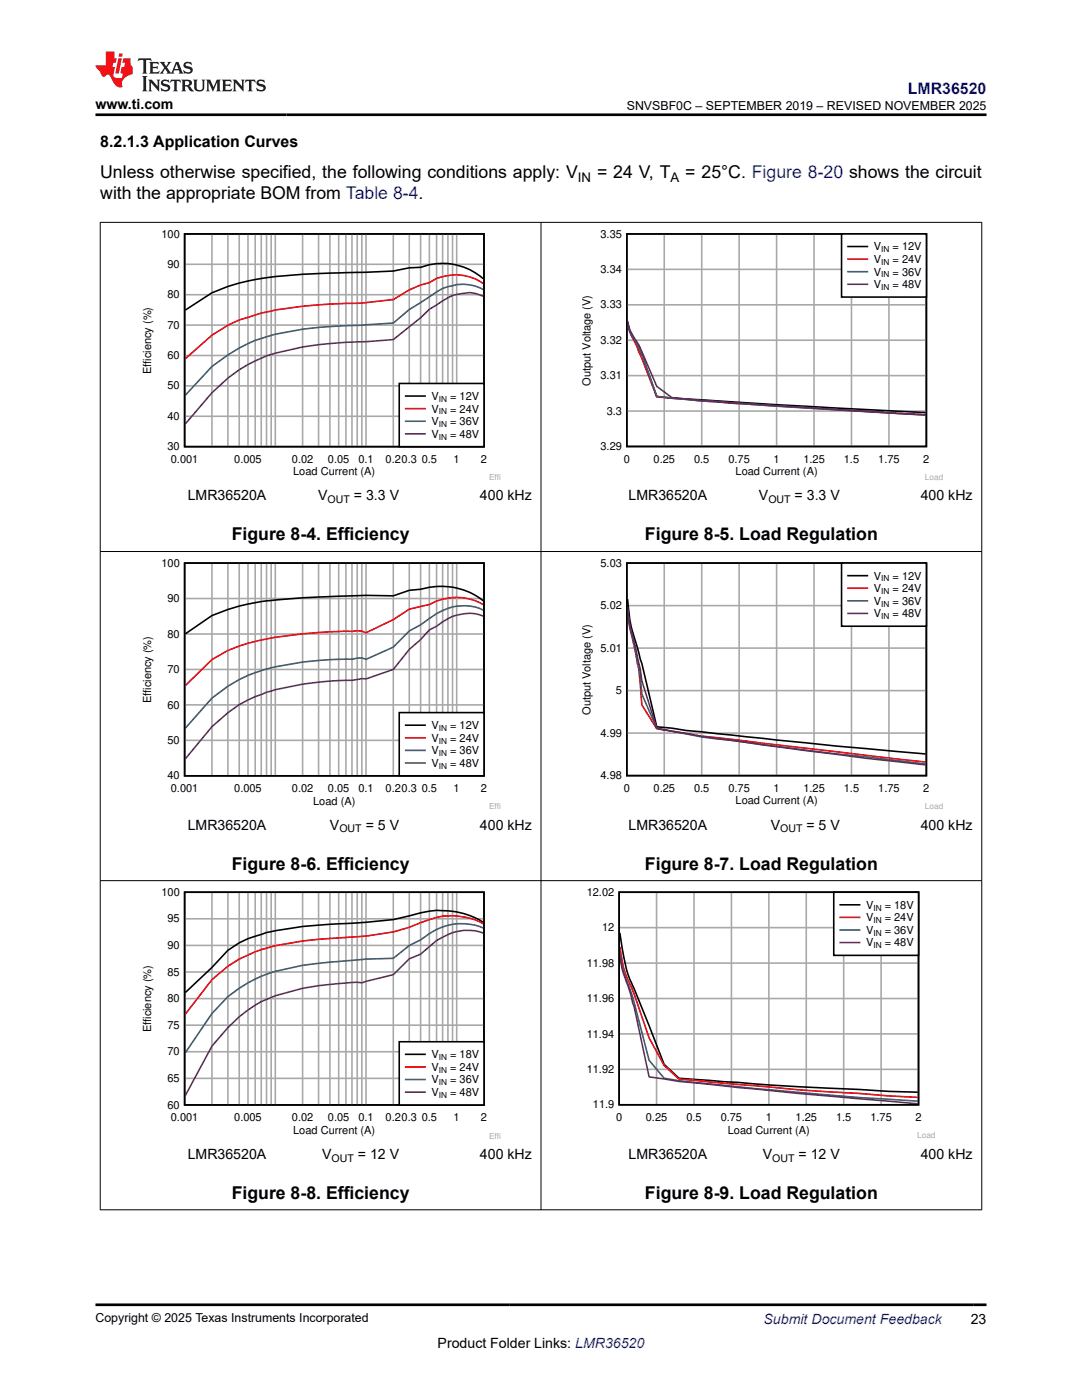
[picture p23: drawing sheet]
<svg xmlns="http://www.w3.org/2000/svg" width="216mm" height="279mm" viewBox="0 0 216 279" stroke-linecap="round" stroke-linejoin="round" font-family="sans-serif">
<defs><g id="words">
<g font-size="3.5">
<text x="20" y="35.5">Unless otherwise specified, the following conditions apply: V</text>
<text x="119.1" y="35.5">= 24 V, T</text>
<text x="136.7" y="35.5">= 25°C. Figure 8-20 shows the circuit</text>
<text x="20" y="39.8">with the appropriate BOM from Table 8-4.</text>
<text x="46.2" y="107.8">Figure 8-4. Efficiency</text>
<text x="128.7" y="107.8">Figure 8-5. Load Regulation</text>
<text x="46.2" y="173.5">Figure 8-6. Efficiency</text>
<text x="128.7" y="173.5">Figure 8-7. Load Regulation</text>
<text x="46.2" y="239.2">Figure 8-8. Efficiency</text>
<text x="128.7" y="239.2">Figure 8-9. Load Regulation</text>
</g>
<text font-size="3.2" fill="#00f" x="181.1" y="18.7">LMR36520</text>
<text font-size="3.2" x="20" y="29.3">8.2.1.3 Application Curves</text>
<g font-size="2.8">
<text x="19" y="21.8">www.ti.com</text>
<text x="37.5" y="99.9">LMR36520A</text>
<text x="63.5" y="99.9">V</text>
<text x="70.6" y="99.9">= 3.3 V</text>
<text x="95.8" y="99.9">400 kHz</text>
<text x="125.4" y="99.9">LMR36520A</text>
<text x="151.4" y="99.9">V</text>
<text x="158.6" y="99.9">= 3.3 V</text>
<text x="183.7" y="99.9">400 kHz</text>
<text x="37.5" y="165.6">LMR36520A</text>
<text x="65.8" y="165.6">V</text>
<text x="73" y="165.6">= 5 V</text>
<text x="95.8" y="165.6">400 kHz</text>
<text x="125.4" y="165.6">LMR36520A</text>
<text x="153.8" y="165.6">V</text>
<text x="160.9" y="165.6">= 5 V</text>
<text x="183.7" y="165.6">400 kHz</text>
<text x="37.5" y="231.3">LMR36520A</text>
<text x="64.3" y="231.3">V</text>
<text x="71.4" y="231.3">= 12 V</text>
<text x="95.8" y="231.3">400 kHz</text>
<text x="125.4" y="231.3">LMR36520A</text>
<text x="152.2" y="231.3">V</text>
<text x="159.4" y="231.3">= 12 V</text>
<text x="183.7" y="231.3">400 kHz</text>
<text x="87.3" y="269">Product Folder Links: LMR36520</text>
<text x="193.7" y="264.2">23</text>
</g>
<text font-size="2.8" fill="#00f" x="152.4" y="264.2">Submit Document Feedback</text>
<g font-size="2.6">
<text x="115.3" y="36.2">IN</text>
<text x="133.8" y="36.2">A</text>
</g>
<g font-size="2.5">
<text x="125.1" y="21.9">SNVSBF0C – SEPTEMBER 2019 – REVISED NOVEMBER 2025</text>
<text x="19" y="263.9">Copyright © 2025 Texas Instruments Incorporated</text>
</g>
<g font-size="2.2">
<text x="32.2" y="47.4">100</text>
<text x="119.8" y="47.4">3.35</text>
<text x="33.4" y="53.5">90</text>
<text x="174.4" y="50">V</text>
<text x="174.4" y="52.5">V</text>
<text x="178.1" y="50">= 12V</text>
<text x="178.1" y="52.5">= 24V</text>
<text x="33.4" y="59.5">80</text>
<text x="119.8" y="54.5">3.34</text>
<text x="174.4" y="55">V</text>
<text x="174.4" y="57.5">V</text>
<text x="178.1" y="55">= 36V</text>
<text x="178.1" y="57.5">= 48V</text>
<text x="33.4" y="65.6">70</text>
<text x="119.8" y="61.6">3.33</text>
<text x="33.4" y="71.7">60</text>
<text x="119.8" y="68.6">3.32</text>
<text x="30.2" y="74.6" transform="rotate(-90 30.2 74.6)">Efficiency (%)</text>
<text x="33.4" y="77.7">50</text>
<text x="117.8" y="77" transform="rotate(-90 117.8 77)">Output Voltage (V)</text>
<text x="119.8" y="75.7">3.31</text>
<text x="33.4" y="83.8">40</text>
<text x="86.1" y="79.8">V</text>
<text x="86.1" y="82.3">V</text>
<text x="89.8" y="79.8">= 12V</text>
<text x="89.8" y="82.3">= 24V</text>
<text x="121.1" y="82.8">3.3</text>
<text x="33.4" y="89.9">30</text>
<text x="86.1" y="84.9">V</text>
<text x="86.1" y="87.4">V</text>
<text x="89.8" y="84.9">= 36V</text>
<text x="89.8" y="87.4">= 48V</text>
<text x="119.8" y="89.8">3.29</text>
<text x="34.1" y="92.4">0.001</text>
<text x="46.7" y="92.4">0.005</text>
<text x="58.2" y="92.4">0.02</text>
<text x="58.5" y="94.9">Load Current (A)</text>
<text x="65.4" y="92.4">0.05</text>
<text x="71.5" y="92.4">0.1</text>
<text x="76.9" y="92.4">0.20.3</text>
<text x="84.1" y="92.4">0.5</text>
<text x="90.5" y="92.4">1</text>
<text x="96" y="92.4">2</text>
<text x="124.5" y="92.3">0</text>
<text x="130.4" y="92.3">0.25</text>
<text x="138.5" y="92.3">0.5</text>
<text x="145.3" y="92.3">0.75</text>
<text x="146.8" y="94.8">Load Current (A)</text>
<text x="154.4" y="92.3">1</text>
<text x="160.3" y="92.3">1.25</text>
<text x="168.4" y="92.3">1.5</text>
<text x="175.2" y="92.3">1.75</text>
<text x="184.2" y="92.3">2</text>
<text x="32.2" y="113.1">100</text>
<text x="119.8" y="113.1">5.03</text>
<text x="174.4" y="115.7">V</text>
<text x="174.4" y="118.2">V</text>
<text x="178.1" y="115.7">= 12V</text>
<text x="178.1" y="118.2">= 24V</text>
<text x="33.4" y="120.2">90</text>
<text x="119.8" y="121.6">5.02</text>
<text x="174.4" y="120.7">V</text>
<text x="174.4" y="123.2">V</text>
<text x="178.1" y="120.7">= 36V</text>
<text x="178.1" y="123.2">= 48V</text>
<text x="33.4" y="127.2">80</text>
<text x="119.8" y="130.1">5.01</text>
<text x="33.4" y="134.3">70</text>
<text x="30.2" y="140.3" transform="rotate(-90 30.2 140.3)">Efficiency (%)</text>
<text x="33.4" y="141.4">60</text>
<text x="117.8" y="142.7" transform="rotate(-90 117.8 142.7)">Output Voltage (V)</text>
<text x="122.9" y="138.6">5</text>
<text x="33.4" y="148.5">50</text>
<text x="86.1" y="145.5">V</text>
<text x="86.1" y="148">V</text>
<text x="89.8" y="145.5">= 12V</text>
<text x="89.8" y="148">= 24V</text>
<text x="119.8" y="147">4.99</text>
<text x="33.4" y="155.6">40</text>
<text x="86.1" y="150.5">V</text>
<text x="86.1" y="153.1">V</text>
<text x="89.8" y="150.5">= 36V</text>
<text x="89.8" y="153.1">= 48V</text>
<text x="119.8" y="155.5">4.98</text>
<text x="34.1" y="158.1">0.001</text>
<text x="46.7" y="158.1">0.005</text>
<text x="58.2" y="158.1">0.02</text>
<text x="62.5" y="160.6">Load (A)</text>
<text x="65.4" y="158.1">0.05</text>
<text x="71.5" y="158.1">0.1</text>
<text x="76.9" y="158.1">0.20.3</text>
<text x="84.1" y="158.1">0.5</text>
<text x="90.5" y="158.1">1</text>
<text x="96" y="158.1">2</text>
<text x="124.5" y="158">0</text>
<text x="130.4" y="158">0.25</text>
<text x="138.5" y="158">0.5</text>
<text x="145.3" y="158">0.75</text>
<text x="146.8" y="160.5">Load Current (A)</text>
<text x="154.4" y="158">1</text>
<text x="160.3" y="158">1.25</text>
<text x="168.4" y="158">1.5</text>
<text x="175.2" y="158">1.75</text>
<text x="184.2" y="158">2</text>
<text x="32.2" y="178.8">100</text>
<text x="117.1" y="178.8">12.02</text>
<text x="33.4" y="184.1">95</text>
<text x="120.1" y="185.9">12</text>
<text x="172.8" y="181.4">V</text>
<text x="172.8" y="183.9">V</text>
<text x="176.5" y="181.4">= 18V</text>
<text x="176.5" y="183.9">= 24V</text>
<text x="33.4" y="189.4">90</text>
<text x="172.8" y="186.4">V</text>
<text x="172.8" y="188.9">V</text>
<text x="176.5" y="186.4">= 36V</text>
<text x="176.5" y="188.9">= 48V</text>
<text x="33.4" y="194.7">85</text>
<text x="117.1" y="192.9">11.98</text>
<text x="33.4" y="200">80</text>
<text x="117.1" y="200">11.96</text>
<text x="30.2" y="206" transform="rotate(-90 30.2 206)">Efficiency (%)</text>
<text x="33.4" y="205.3">75</text>
<text x="117.1" y="207.1">11.94</text>
<text x="33.4" y="215.9">65</text>
<text x="33.4" y="210.6">70</text>
<text x="86.1" y="211.2">V</text>
<text x="86.1" y="213.7">V</text>
<text x="89.8" y="211.2">= 18V</text>
<text x="89.8" y="213.7">= 24V</text>
<text x="117.1" y="214.1">11.92</text>
<text x="33.4" y="221.2">60</text>
<text x="86.1" y="216.2">V</text>
<text x="86.1" y="218.7">V</text>
<text x="89.8" y="216.2">= 36V</text>
<text x="89.8" y="218.7">= 48V</text>
<text x="118.3" y="221.2">11.9</text>
<text x="34.1" y="223.8">0.001</text>
<text x="46.7" y="223.8">0.005</text>
<text x="58.2" y="223.8">0.02</text>
<text x="58.5" y="226.3">Load Current (A)</text>
<text x="65.4" y="223.8">0.05</text>
<text x="71.5" y="223.8">0.1</text>
<text x="76.9" y="223.8">0.20.3</text>
<text x="84.1" y="223.8">0.5</text>
<text x="90.5" y="223.8">1</text>
<text x="96" y="223.8">2</text>
<text x="122.9" y="223.7">0</text>
<text x="128.9" y="223.7">0.25</text>
<text x="137" y="223.7">0.5</text>
<text x="143.8" y="223.7">0.75</text>
<text x="145.2" y="226.2">Load Current (A)</text>
<text x="152.8" y="223.7">1</text>
<text x="158.7" y="223.7">1.25</text>
<text x="166.8" y="223.7">1.5</text>
<text x="173.7" y="223.7">1.75</text>
<text x="182.7" y="223.7">2</text>
</g>
<g font-size="2.1">
<text x="65.4" y="100.4">OUT</text>
<text x="153.3" y="100.4">OUT</text>
<text x="67.7" y="166.1">OUT</text>
<text x="155.7" y="166.1">OUT</text>
<text x="66.1" y="231.8">OUT</text>
<text x="154.1" y="231.8">OUT</text>
</g>
<g font-size="1.7">
<text x="87.6" y="80.2">IN</text>
<text x="87.6" y="82.7">IN</text>
<text x="87.6" y="85.2">IN</text>
<text x="87.6" y="87.7">IN</text>
<text x="87.6" y="145.9">IN</text>
<text x="87.6" y="148.4">IN</text>
<text x="87.6" y="150.9">IN</text>
<text x="87.6" y="153.4">IN</text>
<text x="87.6" y="211.6">IN</text>
<text x="87.6" y="214.1">IN</text>
<text x="87.6" y="216.6">IN</text>
<text x="87.6" y="219.1">IN</text>
</g>
<g font-size="1.7" fill="#a8a8a8">
<text x="97.6" y="95.9">Effi</text>
<text x="97.6" y="161.5">Effi</text>
<text x="97.6" y="227.2">Effi</text>
</g>
<g font-size="1.6">
<text x="175.8" y="50.4">IN</text>
<text x="175.8" y="52.9">IN</text>
<text x="175.8" y="55.4">IN</text>
<text x="175.8" y="57.9">IN</text>
<text x="175.8" y="116">IN</text>
<text x="175.8" y="118.6">IN</text>
<text x="175.8" y="121.1">IN</text>
<text x="175.8" y="123.6">IN</text>
<text x="174.3" y="181.7">IN</text>
<text x="174.3" y="184.2">IN</text>
<text x="174.3" y="186.8">IN</text>
<text x="174.3" y="189.3">IN</text>
</g>
<g font-size="1.6" fill="#a8a8a8">
<text x="184.6" y="95.8">Load</text>
<text x="184.6" y="161.5">Load</text>
<text x="183" y="227.2">Load</text>
</g>
</g></defs>
<path d="M36.8 46.7h59.8v42.4h-59.8zM96.4 55.6a12.4 12.4 0 0 0-12.5-2.2h-2.2l-3.2 .7-14.9 .5a83.1 83.1 0 0 0-11.5 1l-1.2 .2a36.1 36.1 0 0 0-8.6 2.6l-5.3 3.5" fill="none" stroke="#000" stroke-width=".32"/>
<g fill="none" stroke="#a8a8a8" stroke-width=".32">
<path d="M36.8 58.8h59.8M36.8 52.7h59.8M42.3 46.7v42.4M45.5 46.7v42.4M47.7 46.7v42.4M49.5 46.7v42.4M50.9 46.7v42.4M52.1 46.7v42.4M53.2 46.7v42.4M54.1 46.7v42.4M54.9 46.7v42.4M60.4 46.7v42.4"/>
<path d="M63.6 46.7v42.4M65.8 46.7v42.4M67.6 46.7v42.4M69 46.7v42.4M70.2 46.7v42.4M71.3 46.7v42.4M72.2 46.7v42.4M73 46.7v42.4M78.5 46.7v42.4M81.7 46.7v42.4M83.9 46.7v42.4M85.7 46.7v42.4"/>
<path d="M87.1 46.7v42.4M88.3 46.7v42.4M89.4 46.7v42.4M90.3 46.7v42.4M91.1 46.7v42.4M36.8 77h59.8M36.8 70.9h59.8M36.8 64.9h59.8M36.8 83.1h59.8"/>
</g>
<path d="M96.4 56.6a9.5 9.5 0 0 0-10.7-.2l-1.8 .5-2.2 1-3.2 1.9-6.3 .7-4.6 .1a83.3 83.3 0 0 0-15.5 1.9l-1.2 .4a22.6 22.6 0 0 0-8.6 4l-5.3 4.7" fill="none" stroke="#f00" stroke-width=".32"/>
<path d="M96.4 57.8a8.7 8.7 0 0 0-7-.6l-1.1 .4-1.2 .7-5.4 3.5-3.2 2.7-10.9 .6a57.9 57.9 0 0 0-15.5 2.5 28.1 28.1 0 0 0-9.8 5.5l-5.3 5.8" fill="none" stroke="#295c75" stroke-width=".32"/>
<path d="M96.4 59.1a6.9 6.9 0 0 0-5.3-.3 11.3 11.3 0 0 0-4 2.1l-1.4 .8-1.8 1.7-5.4 4.4-5.5 .4a83.2 83.2 0 0 0-12.6 1l-5.5 1.3a28 28 0 0 0-12.6 7.9l-5.3 6.2" fill="none" stroke="#68275f" stroke-width=".32"/>
<path d="M79.7 76.5h16.9v12.6h-16.9z" fill-rule="evenodd" fill="#fff"/>
<path d="M125.1 46.7h59.7v42.4h-59.7zM79.7 76.5h16.9v12.6h-16.9zM80.9 79h3.9M125.2 64.3l.1 .2a10 10 0 0 0 1.6 3.7l1.2 2.5 3 8.5 23.9 1.6 29.7 1.5" fill="none" stroke="#000" stroke-width=".32"/>
<path d="M125.2 64.6a8 8 0 0 0 1.4 3.5l1.5 3.4 3 7.7 2.9 .3a778.8 778.8 0 0 0 32.9 2.3l17.8 1M80.9 81.6h3.9" fill="none" stroke="#f00" stroke-width=".32"/>
<path d="M125.2 64.4l.1 .2a9.5 9.5 0 0 0 1.6 3.7l1.2 2.5 3 8.3 8.9 .9 44.7 2.8M80.9 84.1h3.9" fill="none" stroke="#295c75" stroke-width=".32"/>
<path d="M125.2 64l.1 .2a8.7 8.7 0 0 0 1.9 4.2l.6 1.1 3.3 7.6 2.9 2.2a687.3 687.3 0 0 0 32.9 2.4l17.8 1.1M80.9 86.6h3.9" fill="none" stroke="#68275f" stroke-width=".32"/>
<path d="M125.1 53.8h59.8M132.5 46.7v42.4M140 46.7v42.4M147.5 46.7v42.4M155 46.7v42.4M162.4 46.7v42.4M169.9 46.7v42.4M177.4 46.7v42.4M125.1 75h59.8M125.1 67.9h59.8M125.1 60.8h59.8M125.1 82h59.8" fill="none" stroke="#a8a8a8" stroke-width=".32"/>
<path d="M167.9 46.7h16.9v12.6h-16.9z" fill-rule="evenodd" fill="#fff"/>
<path d="M167.9 46.7h16.9v12.6h-16.9zM169.2 49.2h3.9M36.8 112.4h59.8v42.4h-59.8zM96.4 119.9a13.7 13.7 0 0 0-12.5-2.3l-2.2 .2-3.2 1.1-5.5-.1-5.4 .2-7.2 .3-5.5 .4a41.6 41.6 0 0 0-12.6 3.2l-5.3 3.6" fill="none" stroke="#000" stroke-width=".32"/>
<path d="M169.2 51.7h3.9M96.4 120.7a10.7 10.7 0 0 0-10.7-.1l-4 1-3.2 2.1-5.5 2.6-.8-.3-.9-.1-3.7 .1a92.2 92.2 0 0 0-15.5 1.7 28.6 28.6 0 0 0-9.8 3.9l-5.3 5.2" fill="none" stroke="#f00" stroke-width=".32"/>
<path d="M169.2 54.2h3.9M96.4 121.8a10.1 10.1 0 0 0-10.7 1.6l-1.8 1.3-2.2 1.2-3.2 3.2-5.5 2.5-.8-.3-2 .3h-2.6a61 61 0 0 0-15.5 2.2 26.2 26.2 0 0 0-9.8 5.5l-5.3 6" fill="none" stroke="#295c75" stroke-width=".32"/>
<path d="M169.2 56.7h3.9M96.4 123a9.2 9.2 0 0 0-9.3 2l-1.4 .7-1.8 2-2.2 1.9-3.2 4-5.5 1.9-.8-.1a15.7 15.7 0 0 1-4.6 .4 60.2 60.2 0 0 0-14.4 2.4l-1.1 .4a23.6 23.6 0 0 0-9.8 6.4l-5.3 6.4" fill="none" stroke="#68275f" stroke-width=".32"/>
<g fill="none" stroke="#a8a8a8" stroke-width=".32">
<path d="M36.8 119.4h59.8M42.3 112.4v42.4M45.5 112.4v42.4M47.7 112.4v42.4M49.5 112.4v42.4M50.9 112.4v42.4M52.1 112.4v42.4M53.2 112.4v42.4M54.1 112.4v42.4M54.9 112.4v42.4M60.4 112.4v42.4M63.6 112.4v42.4"/>
<path d="M65.8 112.4v42.4M67.6 112.4v42.4M69 112.4v42.4M70.2 112.4v42.4M71.3 112.4v42.4M72.2 112.4v42.4M73 112.4v42.4M78.5 112.4v42.4M81.7 112.4v42.4M83.9 112.4v42.4M85.7 112.4v42.4M87.1 112.4v42.4"/>
<path d="M88.3 112.4v42.4M89.4 112.4v42.4M90.3 112.4v42.4M91.1 112.4v42.4M36.8 133.6h59.8M36.8 126.5h59.8M36.8 147.8h59.8M36.8 140.7h59.8"/>
</g>
<path d="M79.7 142.2h16.9v12.6h-16.9z" fill-rule="evenodd" fill="#fff"/>
<path d="M125.1 112.4h59.7v42.4h-59.7zM125.2 119.6l.1 .9a29.4 29.4 0 0 0 1.9 8.7l.9 3.2 3 12.7 2.9 .2 3 .5 29.9 3.1 17.8 1.6M79.7 142.2h16.9v12.6h-16.9zM80.9 144.7h3.9" fill="none" stroke="#000" stroke-width=".32"/>
<path d="M125.2 121.7a31.2 31.2 0 0 0 1.4 7.4l.3 1.4a46.9 46.9 0 0 1 1.2 10.2l3 4.8 2.9 .4a143.9 143.9 0 0 0 15 2l35.7 4.2M80.9 147.2h3.9" fill="none" stroke="#f00" stroke-width=".32"/>
<path d="M125.2 121.7a28.8 28.8 0 0 0 1.4 7l.3 1.4a51.3 51.3 0 0 1 1.2 8.4l3 6.9 2.9 .5a76.9 76.9 0 0 0 12 1.9l14.9 1.9 23.8 2.8M80.9 149.8h3.9" fill="none" stroke="#295c75" stroke-width=".32"/>
<path d="M125.2 121.2l.1 .3a34 34 0 0 0 1.6 7.9l.9 4.1 .3 2.4 3 9.4a364.1 364.1 0 0 0 23.9 3.7l17.9 2.3 11.8 1.3M80.9 152.3h3.9" fill="none" stroke="#68275f" stroke-width=".32"/>
<path d="M132.5 112.4v42.4M140 112.4v42.4M147.5 112.4v42.4M155 112.4v42.4M162.4 112.4v42.4M169.9 112.4v42.4M177.4 112.4v42.4M125.1 137.8h59.8M125.1 129.3h59.8M125.1 120.9h59.8M125.1 146.3h59.8" fill="none" stroke="#a8a8a8" stroke-width=".32"/>
<path d="M167.9 112.4h16.9v12.6h-16.9z" fill-rule="evenodd" fill="#fff"/>
<path d="M167.9 112.4h16.9v12.6h-16.9zM169.2 114.9h3.9M36.8 178.1h59.8v42.4h-59.8zM96.4 184.1a17 17 0 0 0-14.7-1.3l-3.2 .7-5.5 .6-5.4 .3a79.7 79.7 0 0 0-14.4 1.7l-1.1 .4a17 17 0 0 0-6.6 3.2l-3.2 3.4-5.3 5" fill="none" stroke="#000" stroke-width=".32"/>
<path d="M169.2 117.4h3.9M96.4 184.4a13.9 13.9 0 0 0-12.5-.3 33.6 33.6 0 0 1-12.6 2.8l-3.7 .3a64.8 64.8 0 0 0-15.5 2.3 26.9 26.9 0 0 0-9.8 6l-5.3 6.9" fill="none" stroke="#f00" stroke-width=".32"/>
<path d="M169.2 119.9h3.9M96.4 185.2a11.1 11.1 0 0 0-10.7 1.1l-1.8 1.3-2.2 1.1-3.2 2.6-5.5 .1-5.4 .5a51.2 51.2 0 0 0-15.5 2.9 25.2 25.2 0 0 0-9.8 7.5l-5.3 7.8" fill="none" stroke="#295c75" stroke-width=".32"/>
<path d="M169.2 122.4h3.9M96.4 186.2a9.3 9.3 0 0 0-8.1 .8l-1.2 .7-3.2 2.7-2.2 1-3.2 3.1-6.3 1.6-.9-.1-3.7 .3a43.9 43.9 0 0 0-15.5 3.6 29.7 29.7 0 0 0-9.8 8.9l-5.3 9.8" fill="none" stroke="#68275f" stroke-width=".32"/>
<g fill="none" stroke="#a8a8a8" stroke-width=".32">
<path d="M42.3 178.1v42.4M45.5 178.1v42.4M47.7 178.1v42.4M49.5 178.1v42.4M50.9 178.1v42.4M52.1 178.1v42.4M53.2 178.1v42.4M54.1 178.1v42.4M54.9 178.1v42.4M60.4 178.1v42.4M63.6 178.1v42.4M65.8 178.1v42.4"/>
<path d="M67.6 178.1v42.4M69 178.1v42.4M70.2 178.1v42.4M71.3 178.1v42.4M72.2 178.1v42.4M73 178.1v42.4M78.5 178.1v42.4M81.7 178.1v42.4M83.9 178.1v42.4M85.7 178.1v42.4M87.1 178.1v42.4M88.3 178.1v42.4"/>
<path d="M89.4 178.1v42.4M90.3 178.1v42.4M91.1 178.1v42.4M36.8 199.3h59.8M36.8 194h59.8M36.8 188.7h59.8M36.8 183.4h59.8M36.8 215.2h59.8M36.8 209.9h59.8M36.8 204.6h59.8"/>
</g>
<path d="M79.7 207.9h16.9v12.6h-16.9z" fill-rule="evenodd" fill="#fff"/>
<path d="M123.5 178.1h59.8v42.4h-59.8zM123.7 186.2l.1 .7a33 33 0 0 0 2.7 10.4l6 15.1 3 2.8 3 .2a772.5 772.5 0 0 0 32.8 2l6 .4 5.8 .2M79.7 207.9h16.9v12.6h-16.9zM80.9 210.4h3.9" fill="none" stroke="#000" stroke-width=".32"/>
<path d="M123.7 188.9l.1 .5a20.5 20.5 0 0 0 2.4 8.2l3.3 9.5 3 5.5 3 2.8 14.9 1.3a307.8 307.8 0 0 0 20.9 1.5l11.8 .8M80.9 212.9h3.9" fill="none" stroke="#f00" stroke-width=".32"/>
<path d="M123.7 190.1v.3a19.9 19.9 0 0 0 1.9 6.9l.9 2.8 3 11.5 3 3.6 3 .5 6 .6a975.8 975.8 0 0 0 41.6 3.5M80.9 215.4h3.9" fill="none" stroke="#295c75" stroke-width=".32"/>
<path d="M123.7 190.7v.2a19.1 19.1 0 0 0 1.6 5.9l1.2 4.1 3 14a145.2 145.2 0 0 0 15 1.8l14.9 1.5 23.7 2.1M80.9 218h3.9" fill="none" stroke="#68275f" stroke-width=".32"/>
<path d="M131 178.1v42.4M138.5 178.1v42.4M145.9 178.1v42.4M153.4 178.1v42.4M160.9 178.1v42.4M168.3 178.1v42.4M175.8 178.1v42.4M123.5 199.3h59.8M123.5 192.2h59.8M123.5 185.1h59.8M123.5 213.4h59.8M123.5 206.3h59.8" fill="none" stroke="#a8a8a8" stroke-width=".32"/>
<path d="M166.4 178.1h16.9v12.6h-16.9z" fill-rule="evenodd" fill="#fff"/>
<path d="M166.4 178.1h16.9v12.6h-16.9zM167.7 180.6h3.8" fill="none" stroke="#000" stroke-width=".32"/>
<path d="M167.7 183.1h3.8" fill="none" stroke="#f00" stroke-width=".32"/>
<path d="M167.7 185.6h3.8" fill="none" stroke="#295c75" stroke-width=".32"/>
<path d="M167.7 188.1h3.8" fill="none" stroke="#68275f" stroke-width=".32"/>
<path d="M19.9 44.4h176.1M20 44.3v197.2M107.9 44.3v197.2M195.9 44.3v197.2M19.9 110.1h176.1M19.9 175.8h176.1M19.9 241.4h176.1" fill="none" stroke="#000" stroke-width=".2"/>
<path d="M27.7 11.6l-.2 .6 .5-.2h.6v.1v2.2l-.2 .4h1l-.2-.4v-2.2v-.1h.5l.5 .2-.1-.6zM29.8 12.4l.2 .3v1.6l-.2 .4h1.9l.1-.6a1.08 1.08 0 0 1-1.3 .2v-.7h.6l.4 .2v-.7l-.4 .2h-.6v-.5l.2-.2a1 1 0 0 1 1 .3l-.1-.5zM31.8 12.4l1 1.1-1 1.2h.9l-.2-.2 .4-.8 .5 .8-.2 .2h1.6l-.2-.2 .1-.5h1l.1 .5-.1 .2h.9l-.2-.4-.8-1.9h-.5l-1 2.1-.8-1.1 .9-1h-.8l.2 .2-.5 .6-.3-.6 .1-.2zM35.2 12.8l.4 1h-.8zM36.8 12.5a.65 .65 0 0 0-.2 .7 .65 .65 0 0 0 .6 .5l.7 .1 .1 .3a.79 .79 0 0 1-.7 .4 .79 .79 0 0 1-.7-.5l.1 .7 .2-.1a.93 .93 0 0 0 1.1 0 .93 .93 0 0 0 .4-.9 1.46 1.46 0 0 0-1.2-.6l-.1-.3a1.09 1.09 0 0 1 1.2 .2l-.2-.6-.1 .1-.6-.2zM28.4 15.2l.2 .4v2.2l-.2 .4h1l-.2-.4v-2.2l.2-.4zM29.6 15.9l.2 .4v1.5l-.2 .4h.8l-.3-.4v-1.3l1.7 1.8v-2l.2-.4h-.8l.2 .2 .1 1.1-1.2-1.3zM32.3 16a.65 .65 0 0 0-.2 .8 .65 .65 0 0 0 .7 .4l.6 .2 .1 .2a.79 .79 0 0 1-.7 .4 .79 .79 0 0 1-.7-.5l.1 .7 .2-.1a.93 .93 0 0 0 1.1 .1 .93 .93 0 0 0 .4-1 1.46 1.46 0 0 0-1.2-.5l-.1-.4a1.09 1.09 0 0 1 1.2 .2l-.2-.6-.1 .1-.6-.1zM34.1 15.9l-.1 .6a.63 .63 0 0 1 .7-.3l.1 1.6-.3 .4h1l-.2-.4v-1.6a.66 .66 0 0 1 .8 .3l-.1-.6zM36.2 15.9l.2 .4v1.5l-.2 .4h.9l-.2-.2v-.7h.5l.1 .2a.79 .79 0 0 0 1.2 .6l-1-.9a.61 .61 0 0 0 .6-.6 .61 .61 0 0 0-.5-.7zM36.9 16.2h.2a.47 .47 0 0 1 .5 .1 .47 .47 0 0 1 .1 .5l-.2 .1-.6 .1zM38.5 15.9l.2 .2a2.27 2.27 0 0 0 .4 2 1.04 1.04 0 0 0 1.7-.7v-1.3l.2-.2h-.8l.2 .4v1.1a.6 .6 0 0 1-.6 .6 .6 .6 0 0 1-.6-.6v-1.1l.3-.4zM41.1 15.9l.2 .4v1.5l-.2 .4h.7l-.2-.4v-1.4l.9 1.9 .8-1.9v1.4l-.2 .4h1l-.3-.4v-1.5l.3-.4h-.8l-.7 1.5-.7-1.5zM44.3 15.9l.2 .4v1.5l-.2 .4h1.9l.1-.6a1.09 1.09 0 0 1-1.3 .2v-.7h.6l.4 .2v-.6l-.4 .2h-.6v-.6l.2-.1a1.01 1.01 0 0 1 1 .3l-.1-.6zM46.4 15.9l.3 .4v1.5l-.3 .4h.8l-.2-.4v-1.3l1.6 1.8v-2l.2-.4h-.7l.2 .2v1.1l-1.2-1.3zM49 15.9l-.1 .6a.63 .63 0 0 1 .8-.3v1.6l-.3 .4h1l-.2-.4v-1.6a.66 .66 0 0 1 .8 .3l-.1-.6zM51.4 16a.65 .65 0 0 0-.2 .8 .65 .65 0 0 0 .6 .4l.6 .2 .2 .2a.79 .79 0 0 1-.8 .4 .79 .79 0 0 1-.6-.5l.1 .7 .2-.1a.93 .93 0 0 0 1 .1 .93 .93 0 0 0 .5-1 1.46 1.46 0 0 0-1.3-.5l-.1-.4a1.09 1.09 0 0 1 1.3 .2l-.2-.6-.2 .1-.5-.1z" fill="#231f20"/>
<path d="M21.1 10.3v2.7h-2.1l.1 .4 .9 1a.95 .95 0 0 0 .9 .9 .59 .59 0 0 1 .6-.4 .59 .59 0 0 1 .5 .3l.4 .8a1.59 1.59 0 0 0 2.1 1.4 1.61 1.61 0 0 1 1-2.3l1-.3-.1-1.5a1.59 1.59 0 0 1-.4-1.7h-1.4l-.2 .9h.5l-.1 .9h-.5l-.2 .9v.3l.4 .1-.2 .9h-.6a.73 .73 0 0 1-1.1-.7l.3-1.5h-.5l.2-.9h.5l.2-.9h-.5v-1.3zM23.6 11.6l-.6 3.1h.7l.6-3.1zM23.8 10.7l-.1 .6h.7l.1-.6z" fill="#ed1c24"/>
<path d="M19 22.9h177.8M19 260.4h177.8" fill="none" stroke="#000" stroke-width=".53"/>
<use href="#words"/>
</svg>
